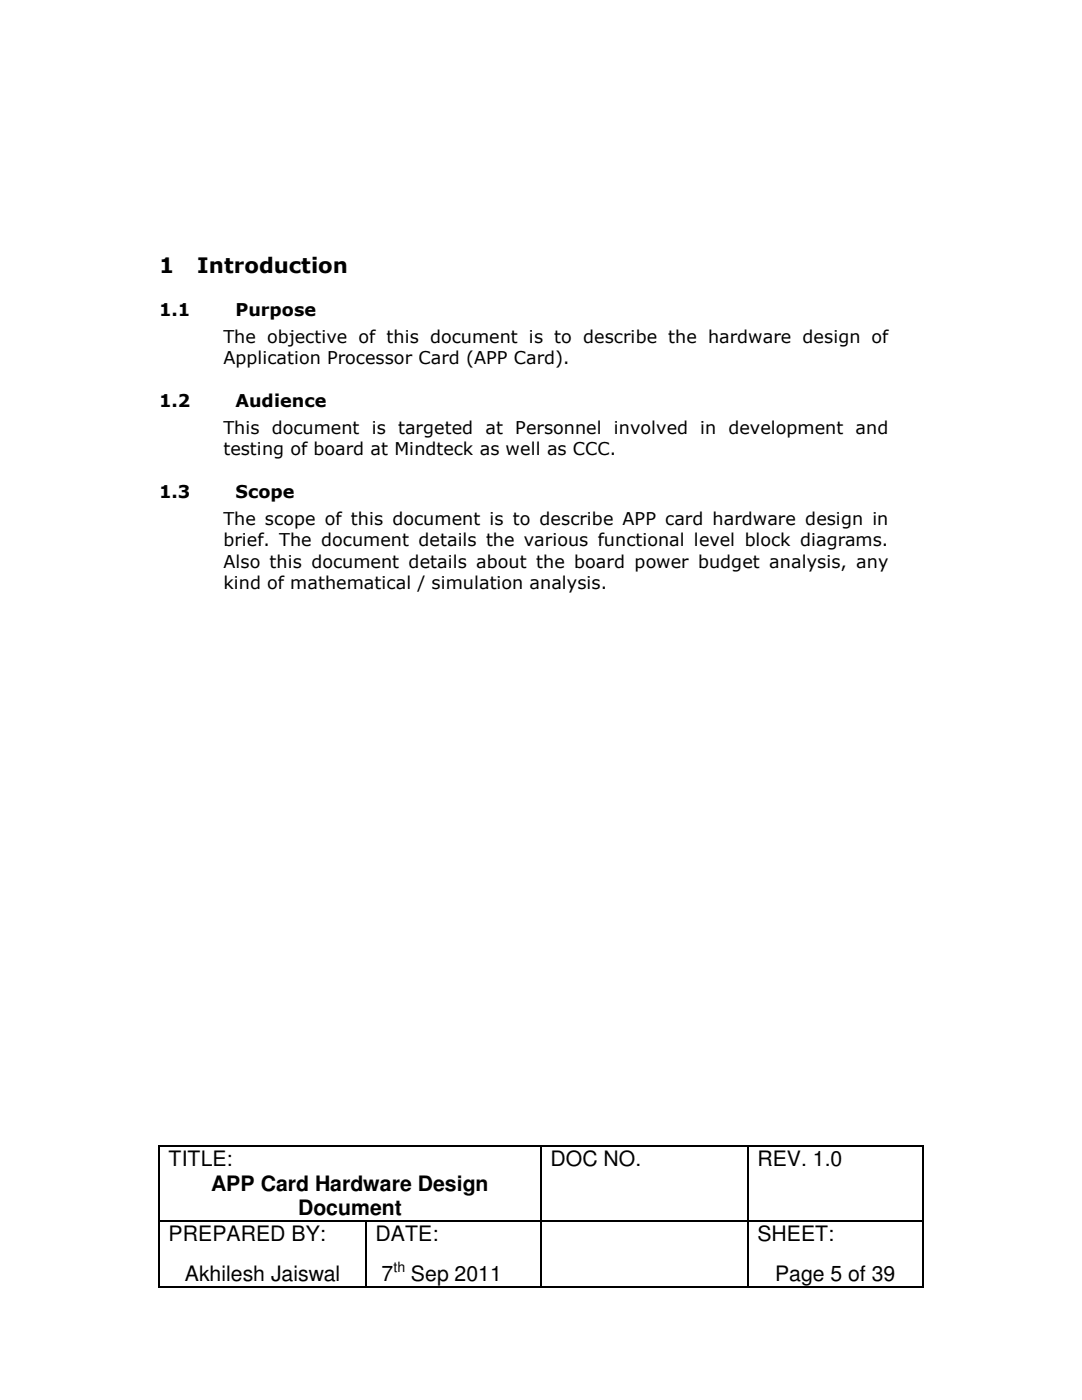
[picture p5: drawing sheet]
<svg xmlns="http://www.w3.org/2000/svg" width="216mm" height="279mm" viewBox="0 0 216 279" stroke-linecap="round" stroke-linejoin="round" font-family="sans-serif">
<defs><g id="words">
<g font-size="4.2">
<text x="31.7" y="54.4">1</text>
<text x="39.4" y="54.4">Introduction</text>
<text x="33.7" y="232.7">TITLE:</text>
<text x="109.9" y="232.7">DOC NO.</text>
<text x="151.1" y="232.7">REV. 1.0</text>
<text x="42.2" y="237.6">APP Card Hardware Design</text>
<text x="59.5" y="242.5">Document</text>
<text x="33.7" y="247.6">PREPARED BY:</text>
<text x="74.9" y="247.6">DATE:</text>
<text x="151.1" y="247.6">SHEET:</text>
<text x="36.9" y="255.7">Akhilesh Jaiswal</text>
<text x="76.1" y="255.7">7</text>
<text x="82" y="255.7">Sep 2011</text>
<text x="154.6" y="255.7">Page 5 of 39</text>
</g>
<g font-size="3.5">
<text x="31.7" y="63.1">1.1</text>
<text x="47" y="63.1">Purpose</text>
<text x="44.6" y="68.4">The objective of this document is to describe the hardware design of</text>
<text x="44.6" y="72.7">Application Processor Card (APP Card).</text>
<text x="31.7" y="81.2">1.2</text>
<text x="47" y="81.2">Audience</text>
<text x="44.6" y="86.6">This document is targeted</text>
<text x="96.9" y="86.6">at Personnel</text>
<text x="122.5" y="86.6">involved in development and</text>
<text x="44.6" y="90.8">testing of board at Mindteck as well as CCC.</text>
<text x="31.7" y="99.4">1.3</text>
<text x="47" y="99.4">Scope</text>
<text x="44.6" y="104.7">The scope of this document is to describe APP card hardware design in</text>
<text x="44.6" y="109">brief. The document details the various functional level block diagrams.</text>
<text x="44.6" y="113.3">Also this document details about the board power budget analysis, any</text>
<text x="44.6" y="117.6">kind of mathematical / simulation analysis.</text>
</g>
<text font-size="2.8" x="78.5" y="253.8">th</text>
</g></defs>
<g fill="#000">
<path d="M31.6 228.6h.3v.3h-.3zM107.8 228.6h.3v.3h-.3zM149.1 228.6h.3v.3h-.3zM184 228.6h.3v.3h-.3zM31.6 243.5h.3v.2h-.3zM31.6 256.7h.3v.3h-.3zM72.9 243.5h.3v.2h-.3zM72.9 256.7h.3v.3h-.3zM107.8 243.5h.3v.2h-.3zM107.8 256.7h.3v.3h-.3zM149.1 243.5h.3v.2h-.3zM149.1 256.7h.3v.3h-.3z"/>
<path d="M184 243.5h.3v.2h-.3zM184 256.7h.3v.3h-.3z"/>
</g>
<g fill="none" stroke="#000" stroke-width=".25">
<path d="M31.7 228.9v14.6M31.9 228.7h75.9M107.9 228.9v14.6M108.1 228.7h41M149.2 228.9v14.6M149.4 228.7h34.6M184.1 228.9v14.6M31.7 243.7v13M31.9 243.6h41M31.9 256.8h41M73 243.7v13M73.2 243.6h34.6"/>
<path d="M73.2 256.8h34.6M107.9 243.7v13M108.1 243.6h41M108.1 256.8h41M149.2 243.7v13M149.4 243.6h34.6M149.4 256.8h34.6M184.1 243.7v13"/>
</g>
<use href="#words"/>
</svg>
